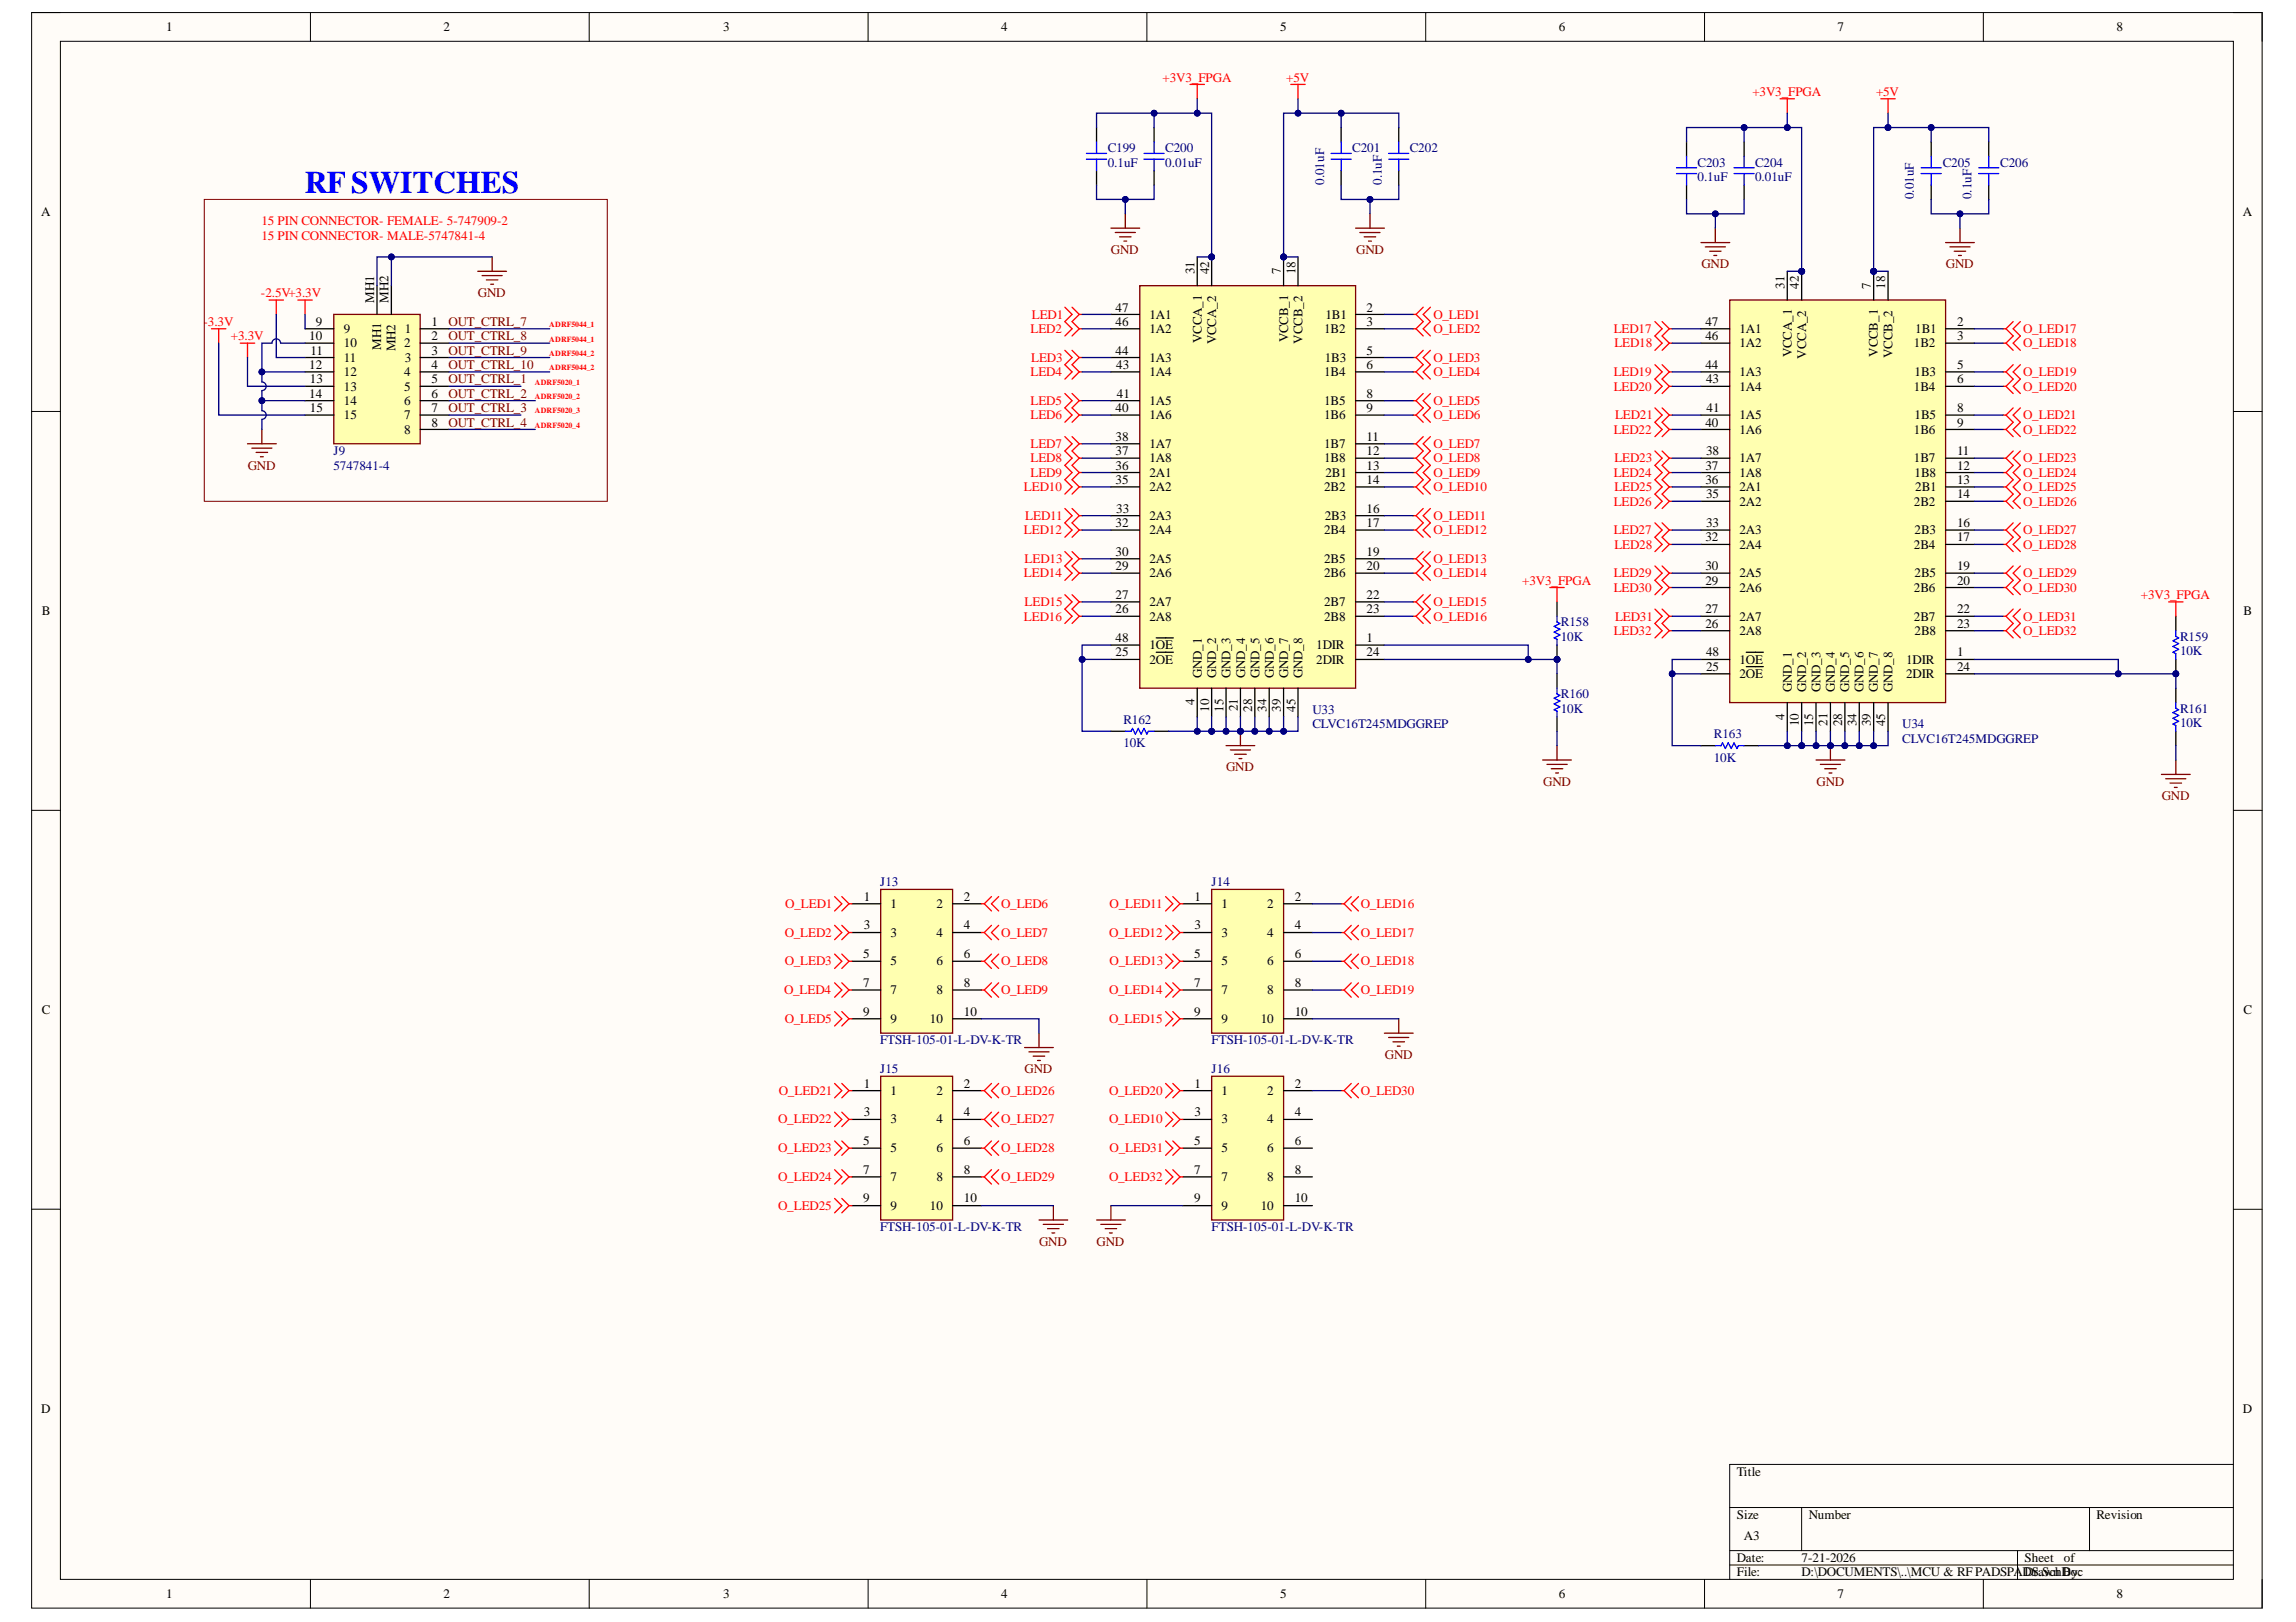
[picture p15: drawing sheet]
<svg xmlns="http://www.w3.org/2000/svg" width="297mm" height="210mm" viewBox="0 0 297 210" stroke-linecap="round" stroke-linejoin="round" font-family="sans-serif">
<defs><g id="words">
<text font-size="4.1" fill="#00f" x="39.4" y="24.9">RFSWITCHES</text>
<g font-size="1.7">
<text x="21.5" y="4.1">1</text>
<text x="57.4" y="4.1">2</text>
<text x="93.6" y="4.1">3</text>
<text x="129.5" y="4.1">4</text>
<text x="165.6" y="4.1">5</text>
<text x="201.7" y="4.1">6</text>
<text x="237.7" y="4.1">7</text>
<text x="273.8" y="4.1">8</text>
<text x="5.3" y="28">A</text>
<text x="290.2" y="28">A</text>
<text x="154.6" y="35.5" transform="rotate(-90 154.6 35.5)">31</text>
<text x="156.4" y="35.5" transform="rotate(-90 156.4 35.5)">42</text>
<text x="165.7" y="35.5" transform="rotate(-90 165.7 35.5)">7</text>
<text x="167.6" y="35.5" transform="rotate(-90 167.6 35.5)">18</text>
<text x="48.4" y="39.2" transform="rotate(-90 48.4 39.2)">MH1</text>
<text x="50.2" y="39.2" transform="rotate(-90 50.2 39.2)">MH2</text>
<text x="144.3" y="40.3">47</text>
<text x="148.7" y="41.2">1A1</text>
<text x="171.5" y="41.2">1B1</text>
<text x="176.8" y="40.3">2</text>
<text x="230.9" y="37.4" transform="rotate(-90 230.9 37.4)">31</text>
<text x="232.7" y="37.4" transform="rotate(-90 232.7 37.4)">42</text>
<text x="242" y="37.4" transform="rotate(-90 242 37.4)">7</text>
<text x="243.9" y="37.4" transform="rotate(-90 243.9 37.4)">18</text>
<text x="40" y="44">10</text>
<text x="40" y="47.8">12</text>
<text x="40.2" y="45.9">11</text>
<text x="40.9" y="42.2">9</text>
<text x="44.5" y="43.1">9</text>
<text x="44.5" y="45">10</text>
<text x="44.5" y="46.8">11</text>
<text x="49.3" y="45.3" transform="rotate(-90 49.3 45.3)">MH1</text>
<text x="51.2" y="45.5" transform="rotate(-90 51.2 45.5)">MH2</text>
<text x="52.3" y="45">2</text>
<text x="52.4" y="43.1">1</text>
<text x="52.4" y="46.8">3</text>
<text x="55.8" y="42.2">1</text>
<text x="55.8" y="44">2</text>
<text x="55.8" y="45.9">3</text>
<text x="55.8" y="47.8">4</text>
<text x="144.3" y="42.2">46</text>
<text x="144.3" y="45.9">44</text>
<text x="144.4" y="47.8">43</text>
<text x="148.7" y="43.1">1A2</text>
<text x="148.7" y="46.8">1A3</text>
<text x="155.5" y="44.4" transform="rotate(-90 155.5 44.4)">VCCA_1</text>
<text x="157.3" y="44.5" transform="rotate(-90 157.3 44.5)">VCCA_2</text>
<text x="166.7" y="44.3" transform="rotate(-90 166.7 44.3)">VCCB_1</text>
<text x="168.5" y="44.5" transform="rotate(-90 168.5 44.5)">VCCB_2</text>
<text x="171.3" y="43.1">1B2</text>
<text x="171.4" y="46.8">1B3</text>
<text x="176.8" y="42.2">3</text>
<text x="176.8" y="45.9">5</text>
<text x="176.8" y="47.8">6</text>
<text x="220.6" y="42.2">47</text>
<text x="220.6" y="44">46</text>
<text x="220.6" y="47.8">44</text>
<text x="225" y="43.1">1A1</text>
<text x="225" y="45">1A2</text>
<text x="231.8" y="46.2" transform="rotate(-90 231.8 46.2)">VCCA_1</text>
<text x="233.7" y="46.4" transform="rotate(-90 233.7 46.4)">VCCA_2</text>
<text x="243" y="46.2" transform="rotate(-90 243 46.2)">VCCB_1</text>
<text x="244.8" y="46.3" transform="rotate(-90 244.8 46.3)">VCCB_2</text>
<text x="247.6" y="45">1B2</text>
<text x="247.8" y="43.1">1B1</text>
<text x="253.2" y="42.2">2</text>
<text x="253.2" y="44">3</text>
<text x="253.2" y="47.8">5</text>
<text x="40" y="51.5">14</text>
<text x="40.1" y="49.6">13</text>
<text x="40.1" y="53.3">15</text>
<text x="44.5" y="48.7">12</text>
<text x="44.5" y="50.5">13</text>
<text x="44.5" y="52.4">14</text>
<text x="52.3" y="48.7">4</text>
<text x="52.3" y="50.5">5</text>
<text x="52.3" y="52.4">6</text>
<text x="55.8" y="49.6">5</text>
<text x="55.8" y="51.5">6</text>
<text x="55.8" y="53.3">7</text>
<text x="144.3" y="53.3">40</text>
<text x="144.5" y="51.5">41</text>
<text x="148.7" y="48.7">1A4</text>
<text x="148.7" y="52.4">1A5</text>
<text x="171.3" y="48.7">1B4</text>
<text x="171.3" y="52.4">1B5</text>
<text x="176.8" y="51.5">8</text>
<text x="176.8" y="53.3">9</text>
<text x="220.7" y="49.6">43</text>
<text x="220.8" y="53.3">41</text>
<text x="225" y="48.7">1A3</text>
<text x="225" y="50.5">1A4</text>
<text x="247.6" y="50.5">1B4</text>
<text x="247.7" y="48.7">1B3</text>
<text x="253.2" y="49.6">6</text>
<text x="253.2" y="53.3">8</text>
<text x="44.5" y="54.3">15</text>
<text x="52.3" y="54.3">7</text>
<text x="52.3" y="56.1">8</text>
<text x="55.8" y="55.2">8</text>
<text x="144.3" y="57.1">38</text>
<text x="144.3" y="58.9">37</text>
<text x="148.7" y="54.3">1A6</text>
<text x="148.7" y="58">1A7</text>
<text x="148.7" y="59.8">1A8</text>
<text x="171.3" y="54.3">1B6</text>
<text x="171.3" y="58">1B7</text>
<text x="171.3" y="59.8">1B8</text>
<text x="176.8" y="57.1">11</text>
<text x="176.8" y="58.9">12</text>
<text x="220.6" y="55.2">40</text>
<text x="220.7" y="58.9">38</text>
<text x="225" y="54.3">1A5</text>
<text x="225" y="56.1">1A6</text>
<text x="225" y="59.8">1A7</text>
<text x="247.6" y="56.1">1B6</text>
<text x="247.6" y="59.8">1B7</text>
<text x="247.7" y="54.3">1B5</text>
<text x="253.2" y="55.2">9</text>
<text x="253.2" y="58.9">11</text>
<text x="144.3" y="60.8">36</text>
<text x="144.3" y="62.6">35</text>
<text x="148.7" y="61.7">2A1</text>
<text x="148.7" y="63.6">2A2</text>
<text x="171.3" y="63.6">2B2</text>
<text x="171.5" y="61.7">2B1</text>
<text x="176.8" y="60.8">13</text>
<text x="176.8" y="62.6">14</text>
<text x="220.6" y="60.8">37</text>
<text x="220.6" y="62.6">36</text>
<text x="220.7" y="64.5">35</text>
<text x="225" y="61.7">1A8</text>
<text x="225" y="63.6">2A1</text>
<text x="225" y="65.4">2A2</text>
<text x="247.6" y="65.4">2B2</text>
<text x="247.7" y="61.7">1B8</text>
<text x="247.8" y="63.6">2B1</text>
<text x="253.2" y="60.8">12</text>
<text x="253.2" y="62.6">13</text>
<text x="253.2" y="64.5">14</text>
<text x="144.3" y="68.2">32</text>
<text x="144.3" y="71.9">30</text>
<text x="144.4" y="66.4">33</text>
<text x="148.7" y="67.3">2A3</text>
<text x="148.7" y="69.1">2A4</text>
<text x="171.3" y="69.1">2B4</text>
<text x="171.4" y="67.3">2B3</text>
<text x="176.8" y="66.4">16</text>
<text x="176.8" y="68.2">17</text>
<text x="176.8" y="71.9">19</text>
<text x="220.6" y="70.1">32</text>
<text x="220.7" y="68.2">33</text>
<text x="225" y="69.1">2A3</text>
<text x="225" y="71">2A4</text>
<text x="247.6" y="71">2B4</text>
<text x="247.7" y="69.1">2B3</text>
<text x="253.2" y="68.2">16</text>
<text x="253.2" y="70.1">17</text>
<text x="144.3" y="73.8">29</text>
<text x="144.3" y="77.5">27</text>
<text x="148.7" y="72.9">2A5</text>
<text x="148.7" y="74.7">2A6</text>
<text x="171.3" y="72.9">2B5</text>
<text x="171.3" y="74.7">2B6</text>
<text x="176.8" y="73.8">20</text>
<text x="176.8" y="77.5">22</text>
<text x="220.6" y="73.8">30</text>
<text x="220.6" y="75.7">29</text>
<text x="225" y="74.7">2A5</text>
<text x="225" y="76.6">2A6</text>
<text x="247.6" y="76.6">2B6</text>
<text x="247.7" y="74.7">2B5</text>
<text x="253.2" y="73.8">19</text>
<text x="253.2" y="75.7">20</text>
<text x="5.4" y="79.6">B</text>
<text x="144.3" y="83.1">48</text>
<text x="144.3" y="79.4">26</text>
<text x="148.7" y="78.4">2A7</text>
<text x="148.7" y="80.3">2A8</text>
<text x="171.3" y="78.4">2B7</text>
<text x="171.3" y="80.3">2B8</text>
<text x="176.8" y="83.1">1</text>
<text x="176.8" y="79.4">23</text>
<text x="220.6" y="79.4">27</text>
<text x="220.6" y="81.2">26</text>
<text x="225" y="80.3">2A7</text>
<text x="225" y="82.2">2A8</text>
<text x="247.6" y="80.3">2B7</text>
<text x="247.7" y="82.2">2B8</text>
<text x="253.2" y="79.4">22</text>
<text x="253.2" y="81.2">23</text>
<text x="290.2" y="79.6">B</text>
<text x="144.3" y="84.9">25</text>
<text x="148.7" y="84">1OE</text>
<text x="148.7" y="85.9">2OE</text>
<text x="155.5" y="87.7" transform="rotate(-90 155.5 87.7)">GND_1</text>
<text x="157.3" y="87.7" transform="rotate(-90 157.3 87.7)">GND_2</text>
<text x="159.2" y="87.7" transform="rotate(-90 159.2 87.7)">GND_3</text>
<text x="161.1" y="87.7" transform="rotate(-90 161.1 87.7)">GND_4</text>
<text x="162.9" y="87.7" transform="rotate(-90 162.9 87.7)">GND_5</text>
<text x="164.8" y="87.7" transform="rotate(-90 164.8 87.7)">GND_6</text>
<text x="166.7" y="87.7" transform="rotate(-90 166.7 87.7)">GND_7</text>
<text x="168.5" y="87.7" transform="rotate(-90 168.5 87.7)">GND_8</text>
<text x="170.3" y="84">1DIR</text>
<text x="170.3" y="85.9">2DIR</text>
<text x="176.8" y="84.9">24</text>
<text x="220.7" y="84.9">48</text>
<text x="220.7" y="86.8">25</text>
<text x="225" y="85.9">1OE</text>
<text x="225" y="87.7">2OE</text>
<text x="231.8" y="89.6" transform="rotate(-90 231.8 89.6)">GND_1</text>
<text x="233.7" y="89.6" transform="rotate(-90 233.7 89.6)">GND_2</text>
<text x="235.5" y="89.6" transform="rotate(-90 235.5 89.6)">GND_3</text>
<text x="237.4" y="89.6" transform="rotate(-90 237.4 89.6)">GND_4</text>
<text x="239.2" y="89.6" transform="rotate(-90 239.2 89.6)">GND_5</text>
<text x="241.1" y="89.6" transform="rotate(-90 241.1 89.6)">GND_6</text>
<text x="243" y="89.6" transform="rotate(-90 243 89.6)">GND_7</text>
<text x="244.8" y="89.6" transform="rotate(-90 244.8 89.6)">GND_8</text>
<text x="246.6" y="85.9">1DIR</text>
<text x="246.6" y="87.7">2DIR</text>
<text x="253.2" y="84.9">1</text>
<text x="253.2" y="86.8">24</text>
<text x="154.6" y="91.3" transform="rotate(-90 154.6 91.3)">4</text>
<text x="156.4" y="92.1" transform="rotate(-90 156.4 92.1)">10</text>
<text x="158.3" y="92.1" transform="rotate(-90 158.3 92.1)">15</text>
<text x="160.1" y="92" transform="rotate(-90 160.1 92)">21</text>
<text x="162" y="92.1" transform="rotate(-90 162 92.1)">28</text>
<text x="163.9" y="92.1" transform="rotate(-90 163.9 92.1)">34</text>
<text x="165.7" y="92.1" transform="rotate(-90 165.7 92.1)">39</text>
<text x="167.6" y="92.1" transform="rotate(-90 167.6 92.1)">45</text>
<text x="230.9" y="93.1" transform="rotate(-90 230.9 93.1)">4</text>
<text x="232.7" y="94" transform="rotate(-90 232.7 94)">10</text>
<text x="234.6" y="94" transform="rotate(-90 234.6 94)">15</text>
<text x="236.4" y="93.9" transform="rotate(-90 236.4 93.9)">21</text>
<text x="238.3" y="94" transform="rotate(-90 238.3 94)">28</text>
<text x="240.2" y="94" transform="rotate(-90 240.2 94)">34</text>
<text x="242" y="94" transform="rotate(-90 242 94)">39</text>
<text x="243.9" y="94" transform="rotate(-90 243.9 94)">45</text>
<text x="111.8" y="116.6">1</text>
<text x="115.2" y="117.5">1</text>
<text x="121.1" y="117.5">2</text>
<text x="124.7" y="116.6">2</text>
<text x="154.6" y="116.6">1</text>
<text x="158" y="117.5">1</text>
<text x="163.9" y="117.5">2</text>
<text x="167.5" y="116.6">2</text>
<text x="111.7" y="124">5</text>
<text x="111.8" y="120.3">3</text>
<text x="115.2" y="121.2">3</text>
<text x="115.2" y="124.9">5</text>
<text x="121.1" y="121.2">4</text>
<text x="121.1" y="124.9">6</text>
<text x="124.7" y="120.3">4</text>
<text x="124.7" y="124">6</text>
<text x="154.5" y="124">5</text>
<text x="154.6" y="120.3">3</text>
<text x="158" y="121.2">3</text>
<text x="158" y="124.9">5</text>
<text x="163.9" y="121.2">4</text>
<text x="163.9" y="124.9">6</text>
<text x="167.5" y="120.3">4</text>
<text x="167.5" y="124">6</text>
<text x="5.4" y="131.2">C</text>
<text x="111.7" y="127.7">7</text>
<text x="111.7" y="131.4">9</text>
<text x="115.2" y="128.7">7</text>
<text x="121.1" y="128.7">8</text>
<text x="124.7" y="127.7">8</text>
<text x="124.7" y="131.4">10</text>
<text x="154.5" y="127.7">7</text>
<text x="154.5" y="131.4">9</text>
<text x="158" y="128.7">7</text>
<text x="163.9" y="128.7">8</text>
<text x="167.5" y="127.7">8</text>
<text x="167.5" y="131.4">10</text>
<text x="290.2" y="131.2">C</text>
<text x="115.2" y="132.4">9</text>
<text x="120.3" y="132.4">10</text>
<text x="158" y="132.4">9</text>
<text x="163.1" y="132.4">10</text>
<text x="111.8" y="140.7">1</text>
<text x="115.2" y="141.7">1</text>
<text x="121.1" y="141.7">2</text>
<text x="124.7" y="140.7">2</text>
<text x="154.6" y="140.7">1</text>
<text x="158" y="141.7">1</text>
<text x="163.9" y="141.7">2</text>
<text x="167.5" y="140.7">2</text>
<text x="111.7" y="148.2">5</text>
<text x="111.8" y="144.5">3</text>
<text x="115.2" y="145.4">3</text>
<text x="115.2" y="149.1">5</text>
<text x="121.1" y="145.4">4</text>
<text x="121.1" y="149.1">6</text>
<text x="124.7" y="144.5">4</text>
<text x="124.7" y="148.2">6</text>
<text x="154.5" y="148.2">5</text>
<text x="154.6" y="144.5">3</text>
<text x="158" y="145.4">3</text>
<text x="158" y="149.1">5</text>
<text x="163.9" y="145.4">4</text>
<text x="163.9" y="149.1">6</text>
<text x="167.5" y="144.5">4</text>
<text x="167.5" y="148.2">6</text>
<text x="111.7" y="151.9">7</text>
<text x="111.7" y="155.6">9</text>
<text x="115.2" y="152.8">7</text>
<text x="121.1" y="152.8">8</text>
<text x="124.7" y="151.9">8</text>
<text x="124.7" y="155.6">10</text>
<text x="154.5" y="151.9">7</text>
<text x="154.5" y="155.6">9</text>
<text x="158" y="152.8">7</text>
<text x="163.9" y="152.8">8</text>
<text x="167.5" y="151.9">8</text>
<text x="167.5" y="155.6">10</text>
<text x="115.2" y="156.5">9</text>
<text x="120.3" y="156.5">10</text>
<text x="158" y="156.5">9</text>
<text x="163.1" y="156.5">10</text>
<text x="5.3" y="182.8">D</text>
<text x="290.2" y="182.8">D</text>
<text x="224.7" y="190.9">Title</text>
<text x="224.7" y="196.5">Size</text>
<text x="234" y="196.5">Number</text>
<text x="271.2" y="196.5">Revision</text>
<text x="224.7" y="202.1">Date:</text>
<text x="224.7" y="204">File:</text>
<text x="225.6" y="199.3">A3</text>
<text x="233.1" y="202.1">7-21-2026</text>
<text x="233.1" y="204">D:\DOCUMENTS\..\MCU &amp; RF PADSPADS.SchDoc</text>
<text x="261.9" y="202.1">Sheet</text>
<text x="261.9" y="204">Drawn By:</text>
<text x="267" y="202.1">of</text>
<text x="21.5" y="206.8">1</text>
<text x="57.4" y="206.8">2</text>
<text x="93.6" y="206.8">3</text>
<text x="129.5" y="206.8">4</text>
<text x="165.6" y="206.8">5</text>
<text x="201.7" y="206.8">6</text>
<text x="237.7" y="206.8">7</text>
<text x="273.8" y="206.8">8</text>
</g>
<g font-size="1.7" fill="#f00">
<text x="150.4" y="10.6">+3V3_FPGA</text>
<text x="166.4" y="10.6">+5V</text>
<text x="226.7" y="12.4">+3V3_FPGA</text>
<text x="242.7" y="12.4">+5V</text>
<text x="33.8" y="29.2">15 PIN CONNECTOR- FEMALE- 5-747909-2</text>
<text x="33.8" y="31">15 PIN CONNECTOR- MALE-5747841-4</text>
<text x="33.8" y="38.5">-2.5V+3.3V</text>
<text x="133.5" y="41.2">LED1</text>
<text x="185.4" y="41.2">O_LED1</text>
<text x="26.3" y="42.2">-</text>
<text x="26.9" y="42.2">3.3V</text>
<text x="29.9" y="44">+3.3V</text>
<text x="133.3" y="43.1">LED2</text>
<text x="133.4" y="46.8">LED3</text>
<text x="185.4" y="43.1">O_LED2</text>
<text x="185.4" y="46.8">O_LED3</text>
<text x="208.8" y="43.1">LED17</text>
<text x="208.9" y="45">LED18</text>
<text x="261.7" y="43.1">O_LED17</text>
<text x="261.7" y="45">O_LED18</text>
<text x="133.3" y="48.7">LED4</text>
<text x="133.3" y="52.4">LED5</text>
<text x="185.4" y="48.7">O_LED4</text>
<text x="185.4" y="52.4">O_LED5</text>
<text x="208.8" y="48.7">LED19</text>
<text x="208.8" y="50.5">LED20</text>
<text x="261.7" y="48.7">O_LED19</text>
<text x="261.7" y="50.5">O_LED20</text>
<text x="133.3" y="54.3">LED6</text>
<text x="133.3" y="58">LED7</text>
<text x="133.3" y="59.8">LED8</text>
<text x="185.4" y="58">O_LED7</text>
<text x="185.4" y="59.8">O_LED8</text>
<text x="185.4" y="54.3">O_LED6</text>
<text x="208.8" y="56.1">LED22</text>
<text x="208.9" y="59.8">LED23</text>
<text x="209" y="54.3">LED21</text>
<text x="261.7" y="54.3">O_LED21</text>
<text x="261.7" y="56.1">O_LED22</text>
<text x="261.7" y="59.8">O_LED23</text>
<text x="132.5" y="63.6">LED10</text>
<text x="133.3" y="61.7">LED9</text>
<text x="185.4" y="61.7">O_LED9</text>
<text x="185.4" y="63.6">O_LED10</text>
<text x="208.8" y="61.7">LED24</text>
<text x="208.8" y="65.4">LED26</text>
<text x="208.9" y="63.6">LED25</text>
<text x="261.7" y="61.7">O_LED24</text>
<text x="261.7" y="63.6">O_LED25</text>
<text x="261.7" y="65.4">O_LED26</text>
<text x="132.5" y="69.1">LED12</text>
<text x="132.6" y="67.3">LED11</text>
<text x="185.4" y="67.3">O_LED11</text>
<text x="185.4" y="69.1">O_LED12</text>
<text x="208.8" y="69.1">LED27</text>
<text x="208.9" y="71">LED28</text>
<text x="261.7" y="69.1">O_LED27</text>
<text x="261.7" y="71">O_LED28</text>
<text x="132.5" y="74.7">LED14</text>
<text x="132.6" y="72.9">LED13</text>
<text x="185.4" y="72.9">O_LED13</text>
<text x="185.4" y="74.7">O_LED14</text>
<text x="196.9" y="75.7">+3V3_FPGA</text>
<text x="208.8" y="74.7">LED29</text>
<text x="208.8" y="76.6">LED30</text>
<text x="261.7" y="74.7">O_LED29</text>
<text x="261.7" y="76.6">O_LED30</text>
<text x="277" y="77.5">+3V3_FPGA</text>
<text x="132.5" y="80.3">LED16</text>
<text x="132.6" y="78.4">LED15</text>
<text x="185.4" y="78.4">O_LED15</text>
<text x="185.4" y="80.3">O_LED16</text>
<text x="208.8" y="82.2">LED32</text>
<text x="209" y="80.3">LED31</text>
<text x="261.7" y="80.3">O_LED31</text>
<text x="261.7" y="82.2">O_LED32</text>
<text x="101.6" y="117.5">O_LED1</text>
<text x="129.5" y="117.5">O_LED6</text>
<text x="143.6" y="117.5">O_LED11</text>
<text x="176" y="117.5">O_LED16</text>
<text x="101.5" y="121.2">O_LED2</text>
<text x="101.5" y="124.9">O_LED3</text>
<text x="129.5" y="121.2">O_LED7</text>
<text x="129.5" y="124.9">O_LED8</text>
<text x="143.5" y="121.2">O_LED12</text>
<text x="143.6" y="124.9">O_LED13</text>
<text x="176" y="121.2">O_LED17</text>
<text x="176" y="124.9">O_LED18</text>
<text x="101.4" y="128.7">O_LED4</text>
<text x="129.5" y="128.7">O_LED9</text>
<text x="143.5" y="128.7">O_LED14</text>
<text x="176" y="128.7">O_LED19</text>
<text x="101.5" y="132.4">O_LED5</text>
<text x="143.5" y="132.4">O_LED15</text>
<text x="100.8" y="141.7">O_LED21</text>
<text x="129.5" y="141.7">O_LED26</text>
<text x="143.5" y="141.7">O_LED20</text>
<text x="176" y="141.7">O_LED30</text>
<text x="100.7" y="145.4">O_LED22</text>
<text x="100.7" y="149.1">O_LED23</text>
<text x="129.5" y="145.4">O_LED27</text>
<text x="129.5" y="149.1">O_LED28</text>
<text x="143.5" y="145.4">O_LED10</text>
<text x="143.6" y="149.1">O_LED31</text>
<text x="100.7" y="152.8">O_LED24</text>
<text x="129.5" y="152.8">O_LED29</text>
<text x="143.5" y="152.8">O_LED32</text>
<text x="100.7" y="156.5">O_LED25</text>
</g>
<g font-size="1.7" fill="#000080">
<text x="143.3" y="19.6">C199</text>
<text x="143.3" y="21.6">0.1uF</text>
<text x="150.7" y="19.6">C200</text>
<text x="150.7" y="21.6">0.01uF</text>
<text x="171.3" y="23.9" transform="rotate(-90 171.3 23.9)">0.01uF</text>
<text x="174.9" y="19.6">C201</text>
<text x="178.8" y="23.9" transform="rotate(-90 178.8 23.9)">0.1uF</text>
<text x="182.4" y="19.6">C202</text>
<text x="219.6" y="21.6">C203</text>
<text x="219.6" y="23.4">0.1uF</text>
<text x="227.1" y="21.6">C204</text>
<text x="227.1" y="23.4">0.01uF</text>
<text x="251.3" y="21.6">C205</text>
<text x="258.8" y="21.6">C206</text>
<text x="247.6" y="25.8" transform="rotate(-90 247.6 25.8)">0.01uF</text>
<text x="255.1" y="25.8" transform="rotate(-90 255.1 25.8)">0.1uF</text>
<text x="43.1" y="58.9">J9</text>
<text x="43.1" y="60.8">5747841-4</text>
<text x="201.9" y="81.1">R158</text>
<text x="201.9" y="82.9">10K</text>
<text x="282" y="82.9">R159</text>
<text x="282" y="84.8">10K</text>
<text x="145.3" y="93.7">R162</text>
<text x="169.8" y="92.4">U33</text>
<text x="169.8" y="94.2">CLVC16T245MDGGREP</text>
<text x="201.9" y="90.4">R160</text>
<text x="201.9" y="92.2">10K</text>
<text x="221.7" y="95.5">R163</text>
<text x="246.1" y="94.2">U34</text>
<text x="282" y="92.2">R161</text>
<text x="282" y="94.1">10K</text>
<text x="145.3" y="96.7">10K</text>
<text x="221.7" y="98.6">10K</text>
<text x="246.1" y="96.1">CLVC16T245MDGGREP</text>
<text x="113.9" y="114.7">J13</text>
<text x="156.8" y="114.7">J14</text>
<text x="113.9" y="135.2">FTSH-105-01-L-DV-K-TR</text>
<text x="156.8" y="135.2">FTSH-105-01-L-DV-K-TR</text>
<text x="113.9" y="138.9">J15</text>
<text x="156.8" y="138.9">J16</text>
<text x="113.9" y="159.3">FTSH-105-01-L-DV-K-TR</text>
<text x="156.8" y="159.3">FTSH-105-01-L-DV-K-TR</text>
</g>
<g font-size="1.7" fill="#800000">
<text x="143.7" y="32.9">GND</text>
<text x="175.5" y="32.9">GND</text>
<text x="220.1" y="34.7">GND</text>
<text x="251.8" y="34.7">GND</text>
<text x="61.8" y="38.5">GND</text>
<text x="58" y="44">OUT_CTRL_8</text>
<text x="58" y="45.9">OUT_CTRL_9</text>
<text x="58" y="42.2">OUT_CTRL_7</text>
<text x="58" y="47.8">OUT_CTRL_10</text>
<text x="58" y="49.6">OUT_CTRL_1</text>
<text x="58" y="51.5">OUT_CTRL_2</text>
<text x="58" y="53.3">OUT_CTRL_3</text>
<text x="58" y="55.2">OUT_CTRL_4</text>
<text x="32.1" y="60.8">GND</text>
<text x="158.6" y="99.8">GND</text>
<text x="199.6" y="101.7">GND</text>
<text x="235" y="101.7">GND</text>
<text x="279.7" y="103.5">GND</text>
<text x="179.2" y="137">GND</text>
<text x="132.6" y="138.9">GND</text>
<text x="134.4" y="161.2">GND</text>
<text x="141.9" y="161.2">GND</text>
</g>
<g font-size="1" fill="#f00">
<text x="71.1" y="47.9">ADRF5044_2</text>
<text x="71.1" y="46.1">ADRF5044_2</text>
<text x="71.1" y="44.2">ADRF5044_1</text>
<text x="71.1" y="42.3">ADRF5044_1</text>
<text x="69.2" y="53.5">ADRF5020_3</text>
<text x="69.2" y="51.6">ADRF5020_2</text>
<text x="69.2" y="49.8">ADRF5020_1</text>
<text x="69.2" y="55.4">ADRF5020_4</text>
</g>
</g></defs>
<path d="M4.1 1.6h288.6v206.5h-288.6z" fill-rule="evenodd" fill="#fffcf8"/>
<path d="M4.1 1.6h288.6v206.5h-288.6z" fill="none" stroke="#000" stroke-width=".13"/>
<path d="M7.8 5.3h281.1v199.1h-281.1z" fill-rule="evenodd" fill="#fffcf8"/>
<g fill="none" stroke="#000" stroke-width=".13">
<path d="M4.1 1.6h3.7M7.8 5.3h281.1v199.1h-281.1zM40.2 1.6v3.7M76.2 1.6v3.7M112.3 1.6v3.7M148.4 1.6v3.7M184.5 1.6v3.7M220.5 1.6v3.7M256.6 1.6v3.7M288.9 1.6h3.8v3.7M4.1 53.2h3.7M288.9 53.3h3.8"/>
<path d="M4.1 104.9h3.7M288.9 104.9h3.8M4.1 156.5h3.7M288.9 156.5h3.8M223.8 195.1h65.1M233.1 195.1v5.6M270.3 195.1v5.6M288.9 189.5h-65.1v14.9M40.2 204.4v3.7M76.2 204.4v3.7M112.3 204.4v3.7M148.4 204.4v3.7"/>
<path d="M184.5 204.4v3.7M220.5 204.4v3.7M223.8 200.7h65.1M223.8 202.5h65.1M256.6 204.4v3.7M261 200.7v3.7M292.7 204.4v3.7"/>
</g>
<circle cx="166.1" cy="33.2" r=".37" fill="#000080"/>
<circle cx="166.1" cy="33.2" r=".37" fill="none" stroke="#000080" stroke-width=".13"/>
<circle cx="156.8" cy="33.2" r=".37" fill="#000080"/>
<circle cx="156.8" cy="33.2" r=".37" fill="none" stroke="#000080" stroke-width=".13"/>
<path d="M147.5 37h27.9v52.1h-27.9z" fill-rule="evenodd" fill="#ffffb0"/>
<path d="M147.5 37h27.9v52.1h-27.9z" fill="none" stroke="#800000" stroke-width=".17"/>
<path d="M166.1 33.3v3.7M175.4 40.7h3.7M175.4 42.5h3.7M175.4 46.3h3.7M175.4 48.1h3.7M154.9 89.1v3.7M175.4 83.5h3.7" fill="none" stroke="#000" stroke-width=".17"/>
<circle cx="166.1" cy="33.2" r=".37" fill="#000080"/>
<circle cx="166.1" cy="33.2" r=".37" fill="none" stroke="#000080" stroke-width=".13"/>
<g fill="none" stroke="#000" stroke-width=".17">
<path d="M156.8 33.3v3.7M167.9 33.3v3.7M143.7 40.7h3.7M143.7 42.5h3.7M143.7 46.3h3.7M143.7 48.1h3.7M175.4 51.9h3.7M175.4 53.7h3.7M175.4 57.4h3.7M175.4 59.3h3.7M175.4 61.2h3.7M175.4 63h3.7"/>
<path d="M175.4 66.7h3.7M175.4 68.6h3.7M175.4 72.3h3.7M175.4 74.2h3.7M175.4 77.9h3.7M175.4 79.8h3.7M143.7 83.5h3.7M149.6 82.5h2.2M156.8 89.1v3.7M158.6 89.1v3.7M160.5 89.1v3.7M167.9 89.1v3.7"/>
<path d="M175.4 85.3h3.7"/>
</g>
<circle cx="156.8" cy="33.2" r=".37" fill="#000080"/>
<circle cx="156.8" cy="33.2" r=".37" fill="none" stroke="#000080" stroke-width=".13"/>
<g fill="none" stroke="#000" stroke-width=".17">
<path d="M154.9 33.3v3.7M143.7 51.9h3.7M143.7 53.7h3.7M143.7 57.4h3.7M143.7 59.3h3.7M143.7 61.1h3.7M143.7 63h3.7M143.7 66.7h3.7M143.7 68.6h3.7M143.7 72.3h3.7M143.7 74.2h3.7M143.7 77.9h3.7"/>
<path d="M143.7 79.8h3.7M143.7 85.3h3.7M143.7 94.6h1.9M149.3 94.6h1.9M149.6 84.4h2.2M162.3 89.1v3.7M164.2 89.1v3.7M166.1 89.1v3.7"/>
</g>
<path d="M145.6 94.6h.7l.2-.3 .4 .7 .4-.7 .3 .7 .4-.7 .4 .7 .2-.4h.7" fill="none" stroke="#00f" stroke-width=".17"/>
<path d="M158.6 96.5h3.7M159.2 97.1h2.6M159.7 97.6h1.5M160.3 98.2h.4M160.5 94.6v1.9" fill="none" stroke="#800000" stroke-width=".17"/>
<circle cx="160.5" cy="94.6" r=".37" fill="#000080"/>
<circle cx="160.5" cy="94.6" r=".37" fill="none" stroke="#000080" stroke-width=".13"/>
<path d="M141.9 16.5v1.9M149.3 16.5v1.9M173.5 16.5v1.9M181 16.5v1.9M141.9 22.1v1.8M149.3 22.1v1.8M173.5 22.1v1.9M181 22.1v1.9" fill="none" stroke="#000" stroke-width=".17"/>
<g fill="none" stroke="#00f" stroke-width=".17">
<path d="M140.6 19.9h2.6M141.9 18.4v1.5M148 19.9h2.6M149.3 18.4v1.5M172.2 19.9h2.6M173.5 18.4v1.5M179.6 19.9h2.7M181 18.4v1.5M140.6 20.6h2.6M141.9 20.6v1.5M148 20.6h2.6M149.3 20.6v1.5"/>
<path d="M172.2 20.6h2.6M173.5 20.6v1.5M179.6 20.6h2.7M181 20.6v1.5"/>
</g>
<path d="M154 10.9h1.8M154.9 10.9v1.9" fill="none" stroke="#f00" stroke-width=".17"/>
<path d="M143.7 29.5h3.7M144.3 30.1h2.6M144.8 30.6h1.5M145.4 31.2h.4M145.6 27.7v1.8M175.4 29.5h3.7M175.9 30.1h2.6M176.5 30.7h1.5M177 31.2h.4M177.2 27.7v1.8" fill="none" stroke="#800000" stroke-width=".17"/>
<circle cx="201.4" cy="85.3" r=".37" fill="#000080"/>
<circle cx="201.4" cy="85.3" r=".37" fill="none" stroke="#000080" stroke-width=".13"/>
<path d="M201.4 77.9v1.9M201.4 83.5v1.8" fill="none" stroke="#000" stroke-width=".17"/>
<circle cx="201.4" cy="85.3" r=".37" fill="#000080"/>
<circle cx="201.4" cy="85.3" r=".37" fill="none" stroke="#000080" stroke-width=".13"/>
<path d="M201.4 79.8v.7l.4 .2-.7 .4 .7 .3-.7 .4 .7 .4-.7 .4 .3 .1v.8M201.4 89.1v.7l.4 .2-.7 .4 .7 .3-.7 .4 .7 .4-.7 .3 .3 .2v.8" fill="none" stroke="#00f" stroke-width=".17"/>
<path d="M201.4 87.2v1.9M201.4 92.8v1.8" fill="none" stroke="#000" stroke-width=".17"/>
<g fill="none" stroke="#f00" stroke-width=".17">
<path d="M167 10.9h1.9M167.9 10.9v1.9M137.8 39.8l.9 .9-.9 .9 .9 .9-.9 1M138.7 39.8l.9 .9M184.1 39.8l-.9 .9M185.1 39.8l-1 .9 1 .9-1 .9 1 1M137.8 45.3l.9 1-.9 .9 .9 .9-.9 1M137.8 50.9l.9 1-.9 .9 .9 .9-.9 .9M137.8 56.5l.9 .9-.9 1 .9 .9-.9 .9 .9 .9-.9 1 .9 .9-.9 .9M138.7 45.3l.9 1M138.7 50.9l.9 1M138.7 56.5l.9 .9"/>
<path d="M139.6 40.7l-.9 .9 .9 .9M139.6 40.7h.4M139.6 42.5l-.9 1M139.6 42.5h.4M139.6 46.3l-.9 .9 .9 .9M139.6 46.3h.4M139.6 48.1l-.9 1M139.6 48.1h.4M139.6 51.9l-.9 .9 .9 .9M139.6 51.9h.4M139.6 53.7l-.9 .9M139.6 53.7h.4"/>
<path d="M139.6 57.4l-.9 1 .9 .9M139.6 57.4h.4M139.6 59.3l-.9 .9 .9 .9M139.6 59.3h.4M182.8 40.7h.4M182.8 42.5h.4M182.8 46.3h.4M182.8 48.1h.4M182.8 51.9h.4M182.8 53.7h.4M182.8 57.4h.4M182.8 59.3h.4"/>
<path d="M183.2 40.7l.9 .9-.9 .9M183.2 42.5l.9 1M183.2 46.3l.9 .9-.9 .9M183.2 48.1l.9 1M183.2 51.9l.9 .9-.9 .9M183.2 57.4l.9 1-.9 .9M183.2 59.3l.9 .9-.9 1M183.2 53.7l.9 .9M184.1 45.3l-.9 1M184.1 50.9l-.9 1M184.1 56.5l-.9 .9M185.1 45.3l-1 1 1 .9-1 .9 1 1"/>
<path d="M185.1 50.9l-1 1 1 .9-1 .9 1 .9M185.1 56.5l-1 .9 1 1-1 .9 1 .9-1 1 1 .9-1 .9 1 .9M137.8 65.8l.9 .9-.9 1 .9 .9-.9 .9M137.8 71.4l.9 .9-.9 .9 .9 1-.9 .9M137.8 77l.9 .9-.9 .9 .9 1-.9 .9M138.7 65.8l.9 .9M138.7 71.4l.9 .9M138.7 77l.9 .9M139.6 61.1l-.9 1 .9 .9M139.6 61.1h.4M139.6 63l-.9 .9M139.6 63h.4"/>
<path d="M139.6 66.7l-.9 1 .9 .9M139.6 66.7h.4M139.6 68.6l-.9 .9M139.6 68.6h.4M139.6 72.3l-.9 .9 .9 1M139.6 72.3h.4M139.6 74.2l-.9 .9M139.6 74.2h.4M139.6 77.9l-.9 .9 .9 1M139.6 77.9h.4M139.6 79.8l-.9 .9M139.6 79.8h.4"/>
<path d="M182.8 61.2h.4M182.8 63h.4M182.8 66.7h.4M182.8 68.6h.4M182.8 72.3h.4M182.8 74.2h.4M182.8 77.9h.4M182.8 79.8h.4M183.2 61.2l.9 .9-.9 .9M183.2 63l.9 .9M183.2 66.7l.9 1-.9 .9M183.2 68.6l.9 .9"/>
<path d="M183.2 72.3l.9 .9-.9 1M183.2 74.2l.9 .9M183.2 77.9l.9 .9-.9 1M183.2 79.8l.9 .9M184.1 65.8l-.9 .9M184.1 71.4l-.9 .9M184.1 77l-.9 .9M185.1 65.8l-1 .9 1 1-1 .9 1 .9M185.1 71.4l-1 .9 1 .9-1 1 1 .9M185.1 77l-1 .9 1 .9-1 1 1 .9M200.5 76h1.9M201.4 76v1.9"/>
</g>
<path d="M199.6 98.4h3.7M200.1 98.9h2.6M200.7 99.5h1.5M201.4 96.5v1.9M201.3 100h.3" fill="none" stroke="#800000" stroke-width=".17"/>
<circle cx="242.4" cy="35.1" r=".37" fill="#000080"/>
<circle cx="242.4" cy="35.1" r=".37" fill="none" stroke="#000080" stroke-width=".13"/>
<circle cx="233.1" cy="35.1" r=".37" fill="#000080"/>
<circle cx="233.1" cy="35.1" r=".37" fill="none" stroke="#000080" stroke-width=".13"/>
<path d="M223.8 38.8h27.9v52.1h-27.9z" fill-rule="evenodd" fill="#ffffb0"/>
<path d="M223.8 38.8h27.9v52.1h-27.9z" fill="none" stroke="#800000" stroke-width=".17"/>
<path d="M242.4 35.1v3.7M251.7 42.5h3.7M251.7 44.4h3.7M251.7 48.1h3.7M251.7 50h3.7M231.2 90.9v3.7M251.7 85.3h3.7" fill="none" stroke="#000" stroke-width=".17"/>
<circle cx="242.4" cy="35.1" r=".37" fill="#000080"/>
<circle cx="242.4" cy="35.1" r=".37" fill="none" stroke="#000080" stroke-width=".13"/>
<g fill="none" stroke="#000" stroke-width=".17">
<path d="M233.1 35.1v3.7M244.3 35.1v3.7M220.1 42.5h3.7M220.1 44.4h3.7M220.1 48.1h3.7M220.1 50h3.7M251.7 53.7h3.7M251.7 55.6h3.7M251.7 59.3h3.7M251.7 61.2h3.7M251.7 63h3.7M251.7 64.9h3.7"/>
<path d="M251.7 68.6h3.7M251.7 70.5h3.7M251.7 74.2h3.7M251.7 76h3.7M251.7 79.8h3.7M220.1 85.3h3.7M225.9 84.4h2.2M233.1 90.9v3.7M234.9 90.9v3.7M236.8 90.9v3.7M244.3 90.9v3.7M251.7 81.6h3.7"/>
<path d="M251.7 87.2h3.7"/>
</g>
<circle cx="233.1" cy="35.1" r=".37" fill="#000080"/>
<circle cx="233.1" cy="35.1" r=".37" fill="none" stroke="#000080" stroke-width=".13"/>
<g fill="none" stroke="#000" stroke-width=".17">
<path d="M231.2 35.1v3.7M220.1 53.7h3.7M220.1 55.6h3.7M220.1 59.3h3.7M220.1 61.2h3.7M220.1 63h3.7M220.1 64.9h3.7M220.1 68.6h3.7M220.1 70.5h3.7M220.1 74.2h3.7M220.1 76h3.7M220.1 79.8h3.7"/>
<path d="M220.1 81.6h3.7M220.1 87.2h3.7M220.1 96.5h1.8M225.6 96.5h1.9M225.9 86.3h2.2M238.7 90.9v3.7M240.5 90.9v3.7M242.4 90.9v3.7"/>
</g>
<path d="M221.9 96.5h.8l.1-.4 .4 .8 .4-.8 .4 .8 .3-.8 .4 .8 .2-.4h.7" fill="none" stroke="#00f" stroke-width=".17"/>
<path d="M234.9 98.4h3.8M235.5 98.9h2.6M236.1 99.5h1.5M236.8 96.5v1.9M236.6 100h.4" fill="none" stroke="#800000" stroke-width=".17"/>
<circle cx="236.8" cy="96.5" r=".37" fill="#000080"/>
<circle cx="236.8" cy="96.5" r=".37" fill="none" stroke="#000080" stroke-width=".13"/>
<path d="M218.2 18.4v1.8M225.6 18.4v1.8M249.8 18.4v1.8M257.3 18.4v1.8M218.2 24v1.8M225.6 24v1.8M249.8 24v1.8M257.3 24v1.8" fill="none" stroke="#000" stroke-width=".17"/>
<g fill="none" stroke="#00f" stroke-width=".17">
<path d="M216.9 22.5h2.6M216.9 21.7h2.6M218.2 20.2v1.5M218.2 22.5v1.5M224.3 22.5h2.6M224.3 21.7h2.6M225.6 20.2v1.5M225.6 22.5v1.5M248.5 22.5h2.6M248.5 21.7h2.6M249.8 20.2v1.5M249.8 22.5v1.5"/>
<path d="M256 22.5h2.6M256 21.7h2.6M257.3 20.2v1.5M257.3 22.5v1.5"/>
</g>
<path d="M230.3 12.8h1.9M231.2 12.8v1.8" fill="none" stroke="#f00" stroke-width=".17"/>
<path d="M220.1 31.4h3.7M220.6 32h2.6M221.2 32.5h1.5M221.7 33.1h.4M221.9 29.5v1.9M251.7 31.4h3.7M252.3 32h2.6M252.8 32.5h1.5M253.4 33.1h.4M253.6 29.5v1.9" fill="none" stroke="#800000" stroke-width=".17"/>
<circle cx="281.5" cy="87.2" r=".37" fill="#000080"/>
<circle cx="281.5" cy="87.2" r=".37" fill="none" stroke="#000080" stroke-width=".13"/>
<path d="M281.5 79.8v1.8M281.5 85.3v1.9" fill="none" stroke="#000" stroke-width=".17"/>
<circle cx="281.5" cy="87.2" r=".37" fill="#000080"/>
<circle cx="281.5" cy="87.2" r=".37" fill="none" stroke="#000080" stroke-width=".13"/>
<path d="M281.5 81.6v.8l.4 .2-.8 .3 .8 .4-.8 .4 .8 .3-.8 .4 .4 .2v.7M281.5 90.9v.8l.4 .1-.8 .4 .8 .4-.8 .4 .8 .3-.8 .4 .4 .2v.7" fill="none" stroke="#00f" stroke-width=".17"/>
<path d="M281.5 89.1v1.8M281.5 94.6v1.9" fill="none" stroke="#000" stroke-width=".17"/>
<g fill="none" stroke="#f00" stroke-width=".17">
<path d="M243.3 12.8h1.9M244.3 12.8v1.8M214.1 41.6l.9 .9-.9 1 .9 .9-.9 .9M214.1 47.2l.9 .9-.9 1 .9 .9-.9 .9M214.1 52.8l.9 .9-.9 .9 .9 1-.9 .9M214.1 58.4l.9 .9-.9 .9 .9 1-.9 .9 .9 .9-.9 .9 .9 1-.9 .9M215 41.6l1 .9M215 47.2l1 .9M215 52.8l1 .9M215 58.4l1 .9M216 42.5l-1 1 1 .9M216 42.5h.3"/>
<path d="M216 44.4l-1 .9M216 44.4h.3M216 48.1l-1 1 1 .9M216 48.1h.3M216 50l-1 .9M216 50h.3M216 53.7l-1 .9 1 1M216 53.7h.3M216 55.6l-1 .9M216 55.6h.3M216 59.3l-1 .9 1 1M216 59.3h.3"/>
<path d="M259.1 42.5h.4M259.1 44.4h.4M259.1 48.1h.4M259.1 50h.4M259.1 53.7h.4M259.1 55.6h.4M259.1 59.3h.4M259.5 42.5l.9 1-.9 .9M259.5 44.4l.9 .9M259.5 48.1l.9 1-.9 .9M259.5 50l.9 .9M259.5 53.7l.9 .9-.9 1"/>
<path d="M259.5 55.6l.9 .9M259.5 59.3l.9 .9-.9 1M260.4 41.6l-.9 .9M260.4 47.2l-.9 .9M260.4 52.8l-.9 .9M260.4 58.4l-.9 .9M261.4 41.6l-1 .9 1 1-1 .9 1 .9M261.4 47.2l-1 .9 1 1-1 .9 1 .9M261.4 52.8l-1 .9 1 .9-1 1 1 .9M261.4 58.4l-1 .9 1 .9-1 1 1 .9-1 .9 1 .9-1 1 1 .9M214.1 67.7l.9 .9-.9 .9 .9 1-.9 .9M214.1 73.2l.9 1-.9 .9 .9 .9-.9 1"/>
<path d="M214.1 78.8l.9 1-.9 .9 .9 .9-.9 1M215 67.7l1 .9M215 73.2l1 1M215 78.8l1 1M216 61.2l-1 .9 1 .9M216 61.2h.3M216 63l-1 .9 1 1M216 63h.3M216 64.9l-1 .9M216 64.9h.3M216 68.6l-1 .9 1 1M216 68.6h.3"/>
<path d="M216 70.5l-1 .9M216 70.5h.3M216 74.2l-1 .9 1 .9M216 74.2h.3M216 76l-1 1M216 76h.3M216 79.8l-1 .9 1 .9M216 79.8h.3M259.1 61.2h.4M259.1 63h.4M259.1 64.9h.4M259.1 68.6h.4"/>
<path d="M259.1 70.5h.4M259.1 74.2h.4M259.1 76h.4M259.1 79.8h.4M259.5 61.2l.9 .9-.9 .9M259.5 63l.9 .9-.9 1M259.5 64.9l.9 .9M259.5 68.6l.9 .9-.9 1M259.5 70.5l.9 .9M259.5 74.2l.9 .9-.9 .9M259.5 76l.9 1M259.5 79.8l.9 .9-.9 .9"/>
<path d="M260.4 67.7l-.9 .9M260.4 73.2l-.9 1M260.4 78.8l-.9 1M261.4 67.7l-1 .9 1 .9-1 1 1 .9M261.4 73.2l-1 1 1 .9-1 .9 1 1M261.4 78.8l-1 1 1 .9-1 .9 1 1M280.6 77.9h1.8M281.5 77.9v1.9M216 81.6l-1 1M216 81.6h.3M259.1 81.6h.4M259.5 81.6l.9 1"/>
</g>
<path d="M281.5 98.4v1.8M279.6 100.2h3.8M280.2 100.8h2.6M280.7 101.3h1.5M281.3 101.9h.4" fill="none" stroke="#800000" stroke-width=".17"/>
<path d="M113.9 115.1h9.3v18.6h-9.3z" fill-rule="evenodd" fill="#ffffb0"/>
<path d="M113.9 115.1h9.3v18.6h-9.3z" fill="none" stroke="#800000" stroke-width=".17"/>
<path d="M110.2 117h3.7M123.2 117h3.8M110.2 120.7h3.7M110.2 124.4h3.7M110.2 128.1h3.7M110.2 131.8h3.7M123.2 120.7h3.8M123.2 124.4h3.8M123.2 128.1h3.8M123.2 131.8h3.8" fill="none" stroke="#000" stroke-width=".17"/>
<path d="M113.9 139.3h9.3v18.6h-9.3z" fill-rule="evenodd" fill="#ffffb0"/>
<path d="M113.9 139.3h9.3v18.6h-9.3z" fill="none" stroke="#800000" stroke-width=".17"/>
<path d="M110.2 141.1h3.7M110.2 144.9h3.7M110.2 148.6h3.7M110.2 152.3h3.7M110.2 156h3.7M123.2 141.1h3.8M123.2 144.9h3.8M123.2 148.6h3.8M123.2 152.3h3.8M123.2 156h3.8" fill="none" stroke="#000" stroke-width=".17"/>
<path d="M156.8 139.3h9.3v18.6h-9.3z" fill-rule="evenodd" fill="#ffffb0"/>
<path d="M156.8 139.3h9.3v18.6h-9.3z" fill="none" stroke="#800000" stroke-width=".17"/>
<path d="M153 141.1h3.8M153 144.9h3.8M153 148.6h3.8M153 152.3h3.8M153 156h3.8M166.1 141.1h3.7M166.1 144.9h3.7M166.1 148.6h3.7M166.1 152.3h3.7M166.1 156h3.7" fill="none" stroke="#000" stroke-width=".17"/>
<path d="M156.8 115.1h9.3v18.6h-9.3z" fill-rule="evenodd" fill="#ffffb0"/>
<g fill="none" stroke="#800000" stroke-width=".17">
<path d="M156.8 115.1h9.3v18.6h-9.3zM132.6 135.6h3.7M133.1 136.1h2.6M133.7 136.7h1.5M134.2 137.2h.4M134.4 133.7v1.9M179.1 133.7h3.7M179.6 134.3h2.7M180.2 134.8h1.5M180.8 135.4h.3M181 131.8v1.9M134.4 157.9h3.7"/>
<path d="M135 158.4h2.6M135.5 159h1.5M136.1 159.6h.4M136.3 156v1.9M141.9 157.9h3.7M142.4 158.4h2.6M143 159h1.5M143.5 159.6h.4M143.7 156v1.9"/>
</g>
<path d="M153 117h3.8M166.1 117h3.7M153 120.7h3.8M153 124.4h3.8M153 128.1h3.8M153 131.8h3.8M166.1 120.7h3.7M166.1 124.4h3.7M166.1 128.1h3.7M166.1 131.8h3.7" fill="none" stroke="#000" stroke-width=".17"/>
<g fill="none" stroke="#f00" stroke-width=".17">
<path d="M108 116l.9 1-.9 .9M108 119.7l.9 1-.9 .9M108.9 116l.9 1M108.9 119.7l.9 1M109.8 117l-.9 .9M109.8 117h.4M127 117h.3M127.3 117l1 .9M128.3 116l-1 1M128.3 119.7l-1 1M129.2 116l-.9 1 .9 .9M129.2 119.7l-.9 1 .9 .9"/>
<path d="M150.8 116l.9 1-.9 .9M150.8 119.7l.9 1-.9 .9M151.7 116l1 1M151.7 119.7l1 1M152.7 117h.3M152.7 117l-1 .9M173.5 117h.4M173.9 117l.9 .9M174.8 116l-.9 1M174.8 119.8l-.9 .9M175.7 116l-.9 1 .9 .9M175.7 119.8l-.9 .9 .9 .9"/>
<path d="M108 123.5l.9 .9-.9 .9M108 127.2l.9 .9-.9 1M108 130.9l.9 .9-.9 1M108.9 123.5l.9 .9M108.9 127.2l.9 .9M108.9 130.9l.9 .9M109.8 120.7l-.9 .9M109.8 120.7h.4M109.8 124.4l-.9 .9M109.8 124.4h.4M109.8 128.1l-.9 1M109.8 128.1h.4"/>
<path d="M109.8 131.8l-.9 1M109.8 131.8h.4M127 120.7h.3M127 124.4h.3M127 128.1h.3M127.3 120.7l1 .9M127.3 124.4l1 .9M127.3 128.1l1 1M128.3 123.5l-1 .9M128.3 127.2l-1 .9M129.2 123.5l-.9 .9 .9 .9M129.2 127.2l-.9 .9 .9 1"/>
<path d="M150.8 123.5l.9 .9-.9 .9M150.8 127.2l.9 .9-.9 1M150.8 130.9l.9 .9-.9 1M151.7 123.5l1 .9M151.7 127.2l1 .9M151.7 130.9l1 .9M152.7 120.7h.3M152.7 124.4h.3M152.7 128.1h.3M152.7 131.8h.3M152.7 120.7l-1 .9M152.7 124.4l-1 .9"/>
<path d="M152.7 128.1l-1 1M152.7 131.8l-1 1M173.5 120.7h.4M173.5 124.4h.4M173.5 128.1h.4M173.9 120.7l.9 .9M173.9 124.4l.9 .9M173.9 128.1l.9 1M174.8 123.5l-.9 .9M174.8 127.2l-.9 .9M175.7 123.5l-.9 .9 .9 .9M175.7 127.2l-.9 .9 .9 1"/>
<path d="M108 155.1l.9 .9-.9 1M108 140.2l.9 .9-.9 1M108 143.9l.9 1-.9 .9M108 147.7l.9 .9-.9 .9M108 151.4l.9 .9-.9 .9M108.9 155.1l.9 .9M108.9 140.2l.9 .9M108.9 143.9l.9 1M108.9 147.7l.9 .9M108.9 151.4l.9 .9M109.8 156l-.9 1M109.8 156h.4"/>
<path d="M109.8 141.1h.4M109.8 141.1l-.9 1M109.8 144.9l-.9 .9M109.8 144.9h.4M109.8 148.6l-.9 .9M109.8 148.6h.4M109.8 152.3l-.9 .9M109.8 152.3h.4M127 141.1h.3M127 144.9h.3M127 148.6h.3M127 152.3h.3"/>
<path d="M127.3 141.1l1 1M127.3 144.9l1 .9M127.3 148.6l1 .9M127.3 152.3l1 .9M128.3 140.2l-1 .9M128.3 143.9l-1 1M128.3 147.7l-1 .9M128.3 151.4l-1 .9M129.2 140.2l-.9 .9 .9 1M129.2 143.9l-.9 1 .9 .9M129.2 147.7l-.9 .9 .9 .9M129.2 151.4l-.9 .9 .9 .9"/>
<path d="M150.8 147.7l.9 .9-.9 .9M150.8 151.4l.9 .9-.9 .9M150.8 143.9l.9 1-.9 .9M150.8 140.2l.9 .9-.9 1M151.7 147.7l1 .9M151.7 151.4l1 .9M151.7 143.9l1 1M151.7 140.2l1 .9M152.7 141.1h.3M152.7 144.9h.3M152.7 148.6h.3M152.7 152.3h.3"/>
<path d="M152.7 148.6l-1 .9M152.7 152.3l-1 .9M152.7 144.9l-1 .9M152.7 141.1l-1 1M173.5 141.1h.4M173.9 141.1l.9 1M174.8 140.2l-.9 .9M175.7 140.2l-.9 .9 .9 1"/>
</g>
<path d="M43.2 40.7h11.2v16.7h-11.2z" fill-rule="evenodd" fill="#ffffb0"/>
<path d="M43.2 40.7h11.2v16.7h-11.2z" fill="none" stroke="#800000" stroke-width=".17"/>
<g fill="none" stroke="#000" stroke-width=".17">
<path d="M48.8 37v3.7M50.6 37v3.7M39.5 42.5h3.7M39.5 44.4h3.7M39.5 46.3h3.7M39.5 48.1h3.7M39.5 50h3.7M39.5 51.9h3.7M39.5 53.7h3.7M54.4 42.5h3.7M54.4 44.4h3.7M54.4 46.3h3.7"/>
<path d="M54.4 48.1h3.7M54.4 50h3.7M54.4 51.9h3.7M54.4 53.7h3.7M54.4 55.6h3.7"/>
</g>
<path d="M38.5 38.8h1.9M39.5 38.8v1.9" fill="none" stroke="#f00" stroke-width=".17"/>
<path d="M156.8 92.8v1.8" fill="none" stroke="#000080" stroke-width=".17"/>
<circle cx="156.8" cy="94.6" r=".37" fill="#000080"/>
<circle cx="156.8" cy="94.6" r=".37" fill="none" stroke="#000080" stroke-width=".13"/>
<path d="M158.6 92.8v1.8" fill="none" stroke="#000080" stroke-width=".17"/>
<circle cx="158.6" cy="94.6" r=".37" fill="#000080"/>
<circle cx="158.6" cy="94.6" r=".37" fill="none" stroke="#000080" stroke-width=".13"/>
<path d="M160.5 92.8v1.8" fill="none" stroke="#000080" stroke-width=".17"/>
<circle cx="160.5" cy="94.6" r=".37" fill="#000080"/>
<circle cx="160.5" cy="94.6" r=".37" fill="none" stroke="#000080" stroke-width=".13"/>
<path d="M162.3 92.8v1.8" fill="none" stroke="#000080" stroke-width=".17"/>
<circle cx="162.3" cy="94.6" r=".37" fill="#000080"/>
<circle cx="162.3" cy="94.6" r=".37" fill="none" stroke="#000080" stroke-width=".13"/>
<path d="M164.2 92.8v1.8" fill="none" stroke="#000080" stroke-width=".17"/>
<circle cx="164.2" cy="94.6" r=".37" fill="#000080"/>
<circle cx="164.2" cy="94.6" r=".37" fill="none" stroke="#000080" stroke-width=".13"/>
<path d="M166.1 92.8v1.8" fill="none" stroke="#000080" stroke-width=".17"/>
<circle cx="166.1" cy="94.6" r=".37" fill="#000080"/>
<circle cx="166.1" cy="94.6" r=".37" fill="none" stroke="#000080" stroke-width=".13"/>
<path d="M154.9 92.8v1.8h1.9" fill="none" stroke="#000080" stroke-width=".17"/>
<circle cx="154.9" cy="94.6" r=".37" fill="#000080"/>
<circle cx="154.9" cy="94.6" r=".37" fill="none" stroke="#000080" stroke-width=".13"/>
<circle cx="156.8" cy="94.6" r=".37" fill="#000080"/>
<circle cx="156.8" cy="94.6" r=".37" fill="none" stroke="#000080" stroke-width=".13"/>
<path d="M140 85.3h3.7" fill="none" stroke="#000080" stroke-width=".17"/>
<circle cx="140" cy="85.3" r=".37" fill="#000080"/>
<circle cx="140" cy="85.3" r=".37" fill="none" stroke="#000080" stroke-width=".13"/>
<path d="M151.2 94.6h3.7" fill="none" stroke="#000080" stroke-width=".17"/>
<circle cx="154.9" cy="94.6" r=".37" fill="#000080"/>
<circle cx="154.9" cy="94.6" r=".37" fill="none" stroke="#000080" stroke-width=".13"/>
<path d="M173.5 14.6v1.9" fill="none" stroke="#000080" stroke-width=".17"/>
<circle cx="173.5" cy="14.6" r=".37" fill="#000080"/>
<circle cx="173.5" cy="14.6" r=".37" fill="none" stroke="#000080" stroke-width=".13"/>
<path d="M149.3 14.6v1.9" fill="none" stroke="#000080" stroke-width=".17"/>
<circle cx="149.3" cy="14.6" r=".37" fill="#000080"/>
<circle cx="149.3" cy="14.6" r=".37" fill="none" stroke="#000080" stroke-width=".13"/>
<path d="M145.6 25.8v1.9" fill="none" stroke="#000080" stroke-width=".17"/>
<circle cx="145.6" cy="25.8" r=".37" fill="#000080"/>
<circle cx="145.6" cy="25.8" r=".37" fill="none" stroke="#000080" stroke-width=".13"/>
<path d="M177.2 25.8v1.9" fill="none" stroke="#000080" stroke-width=".17"/>
<circle cx="177.2" cy="25.8" r=".37" fill="#000080"/>
<circle cx="177.2" cy="25.8" r=".37" fill="none" stroke="#000080" stroke-width=".13"/>
<path d="M154.9 12.8v1.8" fill="none" stroke="#000080" stroke-width=".17"/>
<circle cx="154.9" cy="14.6" r=".37" fill="#000080"/>
<circle cx="154.9" cy="14.6" r=".37" fill="none" stroke="#000080" stroke-width=".13"/>
<path d="M167.9 12.8v1.8" fill="none" stroke="#000080" stroke-width=".17"/>
<circle cx="167.9" cy="14.6" r=".37" fill="#000080"/>
<circle cx="167.9" cy="14.6" r=".37" fill="none" stroke="#000080" stroke-width=".13"/>
<path d="M166.1 33.3h1.8" fill="none" stroke="#000080" stroke-width=".17"/>
<circle cx="166.1" cy="33.2" r=".37" fill="#000080"/>
<circle cx="166.1" cy="33.2" r=".37" fill="none" stroke="#000080" stroke-width=".13"/>
<path d="M154.9 33.3h1.9" fill="none" stroke="#000080" stroke-width=".17"/>
<circle cx="156.8" cy="33.2" r=".37" fill="#000080"/>
<circle cx="156.8" cy="33.2" r=".37" fill="none" stroke="#000080" stroke-width=".13"/>
<g fill="none" stroke="#000080" stroke-width=".17">
<path d="M140 40.7h3.7M140 42.5h3.7M140 46.3h3.7M140 48.1h3.7M140 51.9h3.7M140 57.4h3.7M140 59.3h3.7M140 53.7h3.7M179.1 40.7h3.7M179.1 42.5h3.7M179.1 46.3h3.7M179.1 48.1h3.7"/>
<path d="M179.1 51.9h3.7M179.1 57.4h3.7M179.1 59.3h3.7M179.1 53.7h3.7M140 61.1h3.7M140 63h3.7M140 77.9h3.7M140 79.8h3.7M179.1 61.2h3.7M179.1 63h3.7M179.1 77.9h3.7M179.1 79.8h3.7"/>
<path d="M179.1 83.5h18.6v1.8h-18.6"/>
</g>
<circle cx="197.7" cy="85.3" r=".37" fill="#000080"/>
<circle cx="197.7" cy="85.3" r=".37" fill="none" stroke="#000080" stroke-width=".13"/>
<path d="M197.7 85.3h3.7v1.9M201.4 94.6v1.9" fill="none" stroke="#000080" stroke-width=".17"/>
<circle cx="201.4" cy="85.3" r=".37" fill="#000080"/>
<circle cx="201.4" cy="85.3" r=".37" fill="none" stroke="#000080" stroke-width=".13"/>
<circle cx="197.7" cy="85.3" r=".37" fill="#000080"/>
<circle cx="197.7" cy="85.3" r=".37" fill="none" stroke="#000080" stroke-width=".13"/>
<path d="M140 66.7h3.7M140 68.6h3.7M140 72.3h3.7M140 74.2h3.7M179.1 66.7h3.7M179.1 68.6h3.7M179.1 72.3h3.7M179.1 74.2h3.7M143.7 83.5h-3.7v11.1h3.7" fill="none" stroke="#000080" stroke-width=".17"/>
<circle cx="140" cy="85.3" r=".37" fill="#000080"/>
<circle cx="140" cy="85.3" r=".37" fill="none" stroke="#000080" stroke-width=".13"/>
<path d="M167.9 92.8v1.8h-11.1" fill="none" stroke="#000080" stroke-width=".17"/>
<circle cx="156.8" cy="94.6" r=".37" fill="#000080"/>
<circle cx="156.8" cy="94.6" r=".37" fill="none" stroke="#000080" stroke-width=".13"/>
<circle cx="158.6" cy="94.6" r=".37" fill="#000080"/>
<circle cx="158.6" cy="94.6" r=".37" fill="none" stroke="#000080" stroke-width=".13"/>
<circle cx="160.5" cy="94.6" r=".37" fill="#000080"/>
<circle cx="160.5" cy="94.6" r=".37" fill="none" stroke="#000080" stroke-width=".13"/>
<circle cx="162.3" cy="94.6" r=".37" fill="#000080"/>
<circle cx="162.3" cy="94.6" r=".37" fill="none" stroke="#000080" stroke-width=".13"/>
<circle cx="164.2" cy="94.6" r=".37" fill="#000080"/>
<circle cx="164.2" cy="94.6" r=".37" fill="none" stroke="#000080" stroke-width=".13"/>
<circle cx="166.1" cy="94.6" r=".37" fill="#000080"/>
<circle cx="166.1" cy="94.6" r=".37" fill="none" stroke="#000080" stroke-width=".13"/>
<path d="M141.9 23.9v1.9h7.4v-1.9" fill="none" stroke="#000080" stroke-width=".17"/>
<circle cx="145.6" cy="25.8" r=".37" fill="#000080"/>
<circle cx="145.6" cy="25.8" r=".37" fill="none" stroke="#000080" stroke-width=".13"/>
<path d="M141.9 16.5v-1.9h14.9v18.7" fill="none" stroke="#000080" stroke-width=".17"/>
<circle cx="149.3" cy="14.6" r=".37" fill="#000080"/>
<circle cx="149.3" cy="14.6" r=".37" fill="none" stroke="#000080" stroke-width=".13"/>
<circle cx="154.9" cy="14.6" r=".37" fill="#000080"/>
<circle cx="154.9" cy="14.6" r=".37" fill="none" stroke="#000080" stroke-width=".13"/>
<circle cx="156.8" cy="33.2" r=".37" fill="#000080"/>
<circle cx="156.8" cy="33.2" r=".37" fill="none" stroke="#000080" stroke-width=".13"/>
<path d="M181 16.5v-1.9h-14.9v18.7" fill="none" stroke="#000080" stroke-width=".17"/>
<circle cx="173.5" cy="14.6" r=".37" fill="#000080"/>
<circle cx="173.5" cy="14.6" r=".37" fill="none" stroke="#000080" stroke-width=".13"/>
<circle cx="167.9" cy="14.6" r=".37" fill="#000080"/>
<circle cx="167.9" cy="14.6" r=".37" fill="none" stroke="#000080" stroke-width=".13"/>
<circle cx="166.1" cy="33.2" r=".37" fill="#000080"/>
<circle cx="166.1" cy="33.2" r=".37" fill="none" stroke="#000080" stroke-width=".13"/>
<path d="M173.5 24v1.8h7.5v-1.8" fill="none" stroke="#000080" stroke-width=".17"/>
<circle cx="177.2" cy="25.8" r=".37" fill="#000080"/>
<circle cx="177.2" cy="25.8" r=".37" fill="none" stroke="#000080" stroke-width=".13"/>
<path d="M233.1 94.6v1.9" fill="none" stroke="#000080" stroke-width=".17"/>
<circle cx="233.1" cy="96.5" r=".37" fill="#000080"/>
<circle cx="233.1" cy="96.5" r=".37" fill="none" stroke="#000080" stroke-width=".13"/>
<path d="M234.9 94.6v1.9" fill="none" stroke="#000080" stroke-width=".17"/>
<circle cx="234.9" cy="96.5" r=".37" fill="#000080"/>
<circle cx="234.9" cy="96.5" r=".37" fill="none" stroke="#000080" stroke-width=".13"/>
<path d="M236.8 94.6v1.9" fill="none" stroke="#000080" stroke-width=".17"/>
<circle cx="236.8" cy="96.5" r=".37" fill="#000080"/>
<circle cx="236.8" cy="96.5" r=".37" fill="none" stroke="#000080" stroke-width=".13"/>
<path d="M238.7 94.6v1.9" fill="none" stroke="#000080" stroke-width=".17"/>
<circle cx="238.7" cy="96.5" r=".37" fill="#000080"/>
<circle cx="238.7" cy="96.5" r=".37" fill="none" stroke="#000080" stroke-width=".13"/>
<path d="M240.5 94.6v1.9" fill="none" stroke="#000080" stroke-width=".17"/>
<circle cx="240.5" cy="96.5" r=".37" fill="#000080"/>
<circle cx="240.5" cy="96.5" r=".37" fill="none" stroke="#000080" stroke-width=".13"/>
<path d="M242.4 94.6v1.9" fill="none" stroke="#000080" stroke-width=".17"/>
<circle cx="242.4" cy="96.5" r=".37" fill="#000080"/>
<circle cx="242.4" cy="96.5" r=".37" fill="none" stroke="#000080" stroke-width=".13"/>
<path d="M231.2 94.6v1.9h1.9" fill="none" stroke="#000080" stroke-width=".17"/>
<circle cx="231.2" cy="96.5" r=".37" fill="#000080"/>
<circle cx="231.2" cy="96.5" r=".37" fill="none" stroke="#000080" stroke-width=".13"/>
<circle cx="233.1" cy="96.5" r=".37" fill="#000080"/>
<circle cx="233.1" cy="96.5" r=".37" fill="none" stroke="#000080" stroke-width=".13"/>
<path d="M216.3 87.2h3.8" fill="none" stroke="#000080" stroke-width=".17"/>
<circle cx="216.3" cy="87.2" r=".37" fill="#000080"/>
<circle cx="216.3" cy="87.2" r=".37" fill="none" stroke="#000080" stroke-width=".13"/>
<path d="M227.5 96.5h3.7" fill="none" stroke="#000080" stroke-width=".17"/>
<circle cx="231.2" cy="96.5" r=".37" fill="#000080"/>
<circle cx="231.2" cy="96.5" r=".37" fill="none" stroke="#000080" stroke-width=".13"/>
<path d="M249.8 16.5v1.9" fill="none" stroke="#000080" stroke-width=".17"/>
<circle cx="249.8" cy="16.5" r=".37" fill="#000080"/>
<circle cx="249.8" cy="16.5" r=".37" fill="none" stroke="#000080" stroke-width=".13"/>
<path d="M225.6 16.5v1.9" fill="none" stroke="#000080" stroke-width=".17"/>
<circle cx="225.6" cy="16.5" r=".37" fill="#000080"/>
<circle cx="225.6" cy="16.5" r=".37" fill="none" stroke="#000080" stroke-width=".13"/>
<path d="M221.9 27.7v1.8" fill="none" stroke="#000080" stroke-width=".17"/>
<circle cx="221.9" cy="27.7" r=".37" fill="#000080"/>
<circle cx="221.9" cy="27.7" r=".37" fill="none" stroke="#000080" stroke-width=".13"/>
<path d="M253.6 27.7v1.8" fill="none" stroke="#000080" stroke-width=".17"/>
<circle cx="253.6" cy="27.7" r=".37" fill="#000080"/>
<circle cx="253.6" cy="27.7" r=".37" fill="none" stroke="#000080" stroke-width=".13"/>
<path d="M231.2 14.6v1.9" fill="none" stroke="#000080" stroke-width=".17"/>
<circle cx="231.2" cy="16.5" r=".37" fill="#000080"/>
<circle cx="231.2" cy="16.5" r=".37" fill="none" stroke="#000080" stroke-width=".13"/>
<path d="M244.3 14.6v1.9" fill="none" stroke="#000080" stroke-width=".17"/>
<circle cx="244.3" cy="16.5" r=".38" fill="#000080"/>
<circle cx="244.3" cy="16.5" r=".38" fill="none" stroke="#000080" stroke-width=".13"/>
<path d="M242.4 35.1h1.9" fill="none" stroke="#000080" stroke-width=".17"/>
<circle cx="242.4" cy="35.1" r=".37" fill="#000080"/>
<circle cx="242.4" cy="35.1" r=".37" fill="none" stroke="#000080" stroke-width=".13"/>
<path d="M231.2 35.1h1.9" fill="none" stroke="#000080" stroke-width=".17"/>
<circle cx="233.1" cy="35.1" r=".37" fill="#000080"/>
<circle cx="233.1" cy="35.1" r=".37" fill="none" stroke="#000080" stroke-width=".13"/>
<g fill="none" stroke="#000080" stroke-width=".17">
<path d="M216.3 42.5h3.8M216.3 44.4h3.8M216.3 48.1h3.8M216.3 50h3.8M216.3 53.7h3.8M216.3 59.3h3.8M216.3 55.6h3.8M255.4 42.5h3.7M255.4 44.4h3.7M255.4 48.1h3.7M255.4 50h3.7M255.4 53.7h3.7"/>
<path d="M255.4 59.3h3.7M255.4 55.6h3.7M216.3 61.2h3.8M216.3 63h3.8M216.3 64.9h3.8M216.3 79.8h3.8M255.4 61.2h3.7M255.4 63h3.7M255.4 64.9h3.7M255.4 79.8h3.7M216.3 81.6h3.8M255.4 85.3h18.6v1.9h-18.6"/>
<path d="M255.4 81.6h3.7"/>
</g>
<circle cx="274" cy="87.2" r=".38" fill="#000080"/>
<circle cx="274" cy="87.2" r=".38" fill="none" stroke="#000080" stroke-width=".13"/>
<path d="M274 87.2h7.5v1.9M281.5 96.5v1.9" fill="none" stroke="#000080" stroke-width=".17"/>
<circle cx="281.5" cy="87.2" r=".37" fill="#000080"/>
<circle cx="281.5" cy="87.2" r=".37" fill="none" stroke="#000080" stroke-width=".13"/>
<circle cx="274" cy="87.2" r=".38" fill="#000080"/>
<circle cx="274" cy="87.2" r=".38" fill="none" stroke="#000080" stroke-width=".13"/>
<path d="M216.3 68.6h3.8M216.3 70.5h3.8M216.3 74.2h3.8M216.3 76h3.8M255.4 68.6h3.7M255.4 70.5h3.7M255.4 74.2h3.7M255.4 76h3.7M220.1 85.3h-3.8v11.2h3.8" fill="none" stroke="#000080" stroke-width=".17"/>
<circle cx="216.3" cy="87.2" r=".37" fill="#000080"/>
<circle cx="216.3" cy="87.2" r=".37" fill="none" stroke="#000080" stroke-width=".13"/>
<path d="M244.3 94.6v1.9h-11.2" fill="none" stroke="#000080" stroke-width=".17"/>
<circle cx="233.1" cy="96.5" r=".37" fill="#000080"/>
<circle cx="233.1" cy="96.5" r=".37" fill="none" stroke="#000080" stroke-width=".13"/>
<circle cx="234.9" cy="96.5" r=".37" fill="#000080"/>
<circle cx="234.9" cy="96.5" r=".37" fill="none" stroke="#000080" stroke-width=".13"/>
<circle cx="236.8" cy="96.5" r=".37" fill="#000080"/>
<circle cx="236.8" cy="96.5" r=".37" fill="none" stroke="#000080" stroke-width=".13"/>
<circle cx="238.7" cy="96.5" r=".37" fill="#000080"/>
<circle cx="238.7" cy="96.5" r=".37" fill="none" stroke="#000080" stroke-width=".13"/>
<circle cx="240.5" cy="96.5" r=".37" fill="#000080"/>
<circle cx="240.5" cy="96.5" r=".37" fill="none" stroke="#000080" stroke-width=".13"/>
<circle cx="242.4" cy="96.5" r=".37" fill="#000080"/>
<circle cx="242.4" cy="96.5" r=".37" fill="none" stroke="#000080" stroke-width=".13"/>
<path d="M218.2 25.8v1.9h7.4v-1.9" fill="none" stroke="#000080" stroke-width=".17"/>
<circle cx="221.9" cy="27.7" r=".37" fill="#000080"/>
<circle cx="221.9" cy="27.7" r=".37" fill="none" stroke="#000080" stroke-width=".13"/>
<path d="M218.2 18.4v-1.9h14.9v18.6" fill="none" stroke="#000080" stroke-width=".17"/>
<circle cx="225.6" cy="16.5" r=".37" fill="#000080"/>
<circle cx="225.6" cy="16.5" r=".37" fill="none" stroke="#000080" stroke-width=".13"/>
<circle cx="231.2" cy="16.5" r=".37" fill="#000080"/>
<circle cx="231.2" cy="16.5" r=".37" fill="none" stroke="#000080" stroke-width=".13"/>
<circle cx="233.1" cy="35.1" r=".37" fill="#000080"/>
<circle cx="233.1" cy="35.1" r=".37" fill="none" stroke="#000080" stroke-width=".13"/>
<path d="M257.3 18.4v-1.9h-14.9v18.6" fill="none" stroke="#000080" stroke-width=".17"/>
<circle cx="249.8" cy="16.5" r=".37" fill="#000080"/>
<circle cx="249.8" cy="16.5" r=".37" fill="none" stroke="#000080" stroke-width=".13"/>
<circle cx="244.3" cy="16.5" r=".38" fill="#000080"/>
<circle cx="244.3" cy="16.5" r=".38" fill="none" stroke="#000080" stroke-width=".13"/>
<circle cx="242.4" cy="35.1" r=".37" fill="#000080"/>
<circle cx="242.4" cy="35.1" r=".37" fill="none" stroke="#000080" stroke-width=".13"/>
<path d="M249.8 25.8v1.9h7.5v-1.9" fill="none" stroke="#000080" stroke-width=".17"/>
<circle cx="253.6" cy="27.7" r=".37" fill="#000080"/>
<circle cx="253.6" cy="27.7" r=".37" fill="none" stroke="#000080" stroke-width=".13"/>
<g fill="none" stroke="#000080" stroke-width=".17">
<path d="M28.3 44.4v9.3h11.2M32 46.3v3.7h7.5M35.7 40.7v5.6h3.8M39.5 51.9h-5.6v1.3a.56 .56 0 0 1 .5 .5 .56 .56 0 0 1-.5 .6v1.3M39.5 40.7v1.8M58.1 44.4h13M58.1 42.5h13M58.1 46.3h13M58.1 48.1h13M58.1 53.7h9.3M58.1 50h9.3M58.1 51.9h11.2"/>
<path d="M58.1 55.6h11.2M169.8 117h3.7M127 131.8h7.4v1.9M169.8 120.7h3.7M169.8 124.4h3.7M169.8 128.1h3.7M169.8 131.8h11.2M127 156h9.3M143.7 156h9.3M169.8 141.1h3.7"/>
</g>
<path d="M34.8 38.8h1.9M35.7 38.8v1.9M27.4 42.5h1.8M28.3 42.5v1.9M31.1 44.4h1.9M32 44.4v1.9" fill="none" stroke="#f00" stroke-width=".17"/>
<path d="M32 57.4h3.7M32.6 58h2.6M33.1 58.5h1.5M33.7 59.1h.4M33.9 55.6v1.8" fill="none" stroke="#800000" stroke-width=".17"/>
<circle cx="33.9" cy="51.8" r=".37" fill="#000080"/>
<circle cx="33.9" cy="51.8" r=".37" fill="none" stroke="#000080" stroke-width=".13"/>
<path d="M39.5 48.1h-5.6v1.3a.56 .56 0 0 1 .5 .6 .56 .56 0 0 1-.5 .5v1.4" fill="none" stroke="#000080" stroke-width=".17"/>
<circle cx="33.9" cy="48.1" r=".37" fill="#000080"/>
<circle cx="33.9" cy="48.1" r=".37" fill="none" stroke="#000080" stroke-width=".13"/>
<circle cx="33.9" cy="51.8" r=".37" fill="#000080"/>
<circle cx="33.9" cy="51.8" r=".37" fill="none" stroke="#000080" stroke-width=".13"/>
<path d="M39.5 44.4h-3.2a.56 .56 0 0 0-.6-.5 .56 .56 0 0 0-.5 .5h-1.3v3.7" fill="none" stroke="#000080" stroke-width=".17"/>
<circle cx="33.9" cy="48.1" r=".37" fill="#000080"/>
<circle cx="33.9" cy="48.1" r=".37" fill="none" stroke="#000080" stroke-width=".13"/>
<path d="M61.8 35.1h3.7M62.4 35.7h2.6M62.9 36.2h1.5M63.5 36.8h.4M63.7 33.3v1.8" fill="none" stroke="#800000" stroke-width=".17"/>
<path d="M50.6 33.3v3.7" fill="none" stroke="#000080" stroke-width=".17"/>
<circle cx="50.6" cy="33.2" r=".37" fill="#000080"/>
<circle cx="50.6" cy="33.2" r=".37" fill="none" stroke="#000080" stroke-width=".13"/>
<path d="M26.4 25.8h52.2v39.1h-52.2z" fill="none" stroke="#800000" stroke-width=".13"/>
<path d="M63.7 33.3h-14.9v3.7" fill="none" stroke="#000080" stroke-width=".17"/>
<circle cx="50.6" cy="33.2" r=".37" fill="#000080"/>
<circle cx="50.6" cy="33.2" r=".37" fill="none" stroke="#000080" stroke-width=".13"/>
<use href="#words"/>
</svg>
